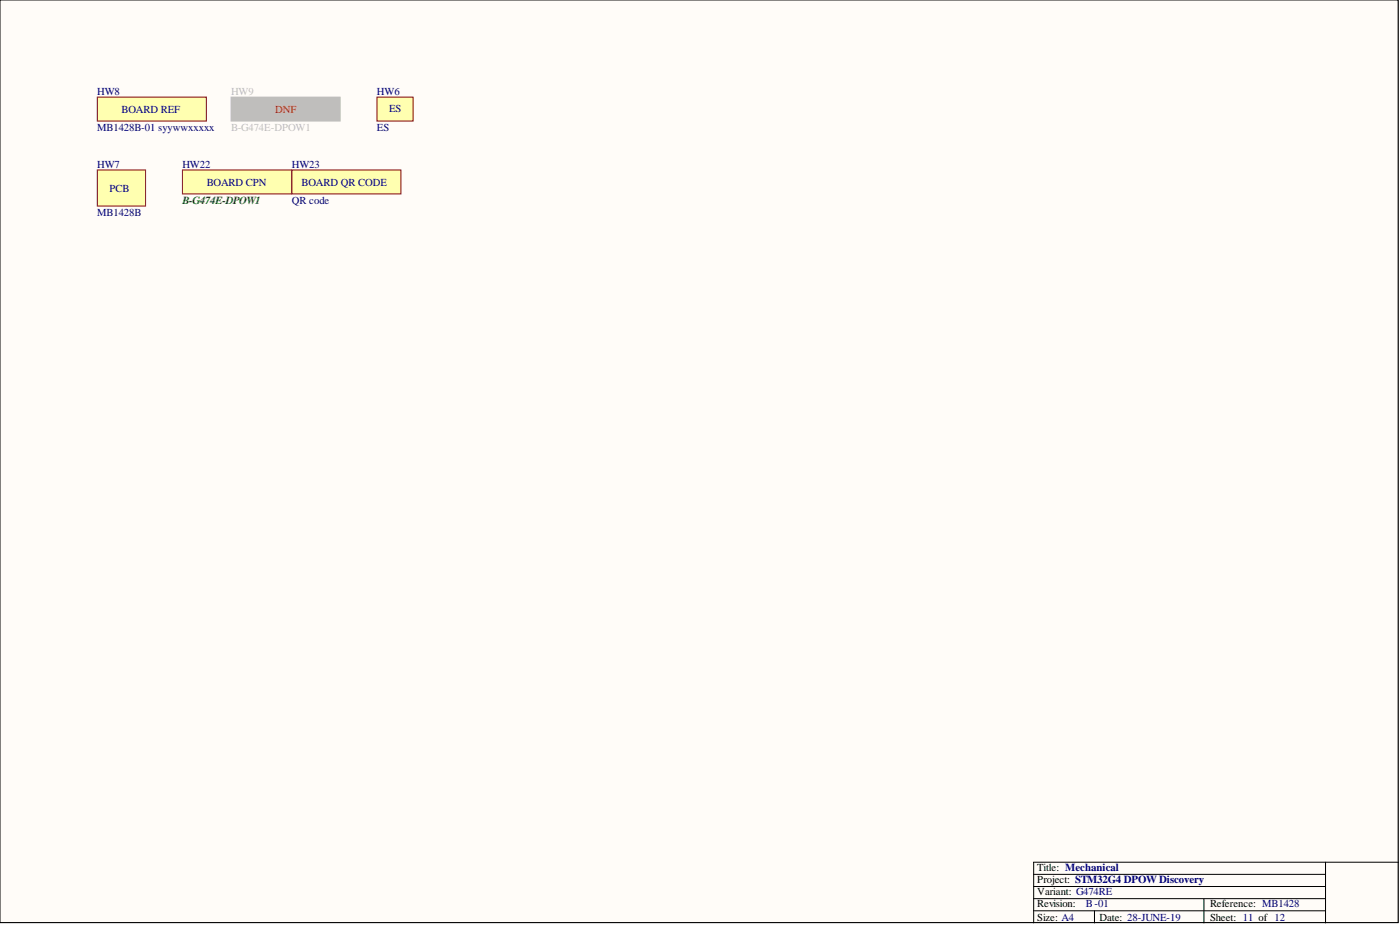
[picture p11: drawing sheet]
<svg xmlns="http://www.w3.org/2000/svg" width="292mm" height="193mm" viewBox="0 0 292 193" stroke-linecap="round" stroke-linejoin="round" font-family="sans-serif">
<defs><g id="words">
<text font-size="2.3" fill="#008000" x="38.1" y="42.5">B-G474E-DPOW1</text>
<g font-size="2.2" fill="#000080">
<text x="20.3" y="19.8">HW8</text>
<text x="25.4" y="23.6">BOARD REF</text>
<text x="78.7" y="19.8">HW6</text>
<text x="81.2" y="23.3">ES</text>
<text x="20.3" y="27.4">MB1428B-01 syywwxxxxx</text>
<text x="78.7" y="27.4">ES</text>
<text x="20.3" y="35">HW7</text>
<text x="38.1" y="35">HW22</text>
<text x="60.9" y="35">HW23</text>
<text x="22.8" y="40.1">PCB</text>
<text x="43.1" y="38.8">BOARD CPN</text>
<text x="62.9" y="38.8">BOARD QR CODE</text>
<text x="20.3" y="45.1">MB1428B</text>
<text x="60.9" y="42.6">QR code</text>
<text x="226.6" y="189.3">B-01</text>
</g>
<g font-size="2.2" fill="#bfbebc">
<text x="48.2" y="19.8">HW9</text>
<text x="53.3" y="23.6">BOADNFCPN</text>
<text x="57.8" y="23.6">RD</text>
<text x="48.2" y="27.4">B-G474E-DPOW1</text>
</g>
<g font-size="2.2">
<text x="216.4" y="181.7">Title: Mechanical</text>
<text x="216.4" y="184.2">Project: STM32G4 DPOW Discovery</text>
<text x="216.4" y="189.3">Revision:</text>
<text x="216.4" y="186.7">Variant: G474RE</text>
<text x="252.5" y="189.3">Reference: MB1428</text>
<text x="216.4" y="192.1">Size: A4</text>
<text x="229.4" y="192.1">Date: 28-JUNE-19</text>
<text x="252.5" y="192.1">Sheet: 11 of 12</text>
</g>
</g></defs>
<path d="M0 0h291.7v192.5h-291.7z" fill="#fffcf8" stroke="#000" stroke-width=".21"/>
<path d="M276.6 179.9v12.6M291.8 179.9h-76.1v12.6M215.7 182.4h60.9M215.7 184.9h60.9M215.7 190h60.9M215.7 187.5h60.9M228.4 190v2.5M251.2 187.5v5" fill="none" stroke="#000" stroke-width=".21"/>
<path d="M20.3 20.3h22.8v5h-22.8z" fill="#ffffb0" stroke="#800000" stroke-width=".21"/>
<path d="M48.2 20.3h22.8v5h-22.8z" fill="#bfbebc" stroke="#bfbebc" stroke-width=".21"/>
<g fill="#ffffb0" stroke="#800000" stroke-width=".21">
<path d="M20.3 35.5h10.1v7.5h-10.1z"/>
<path d="M78.7 20.3h7.5v5h-7.5z"/>
<path d="M60.9 35.5h22.8v5h-22.8z"/>
<path d="M38.1 35.5h22.7v5h-22.7z"/>
</g>
<use href="#words"/>
</svg>
